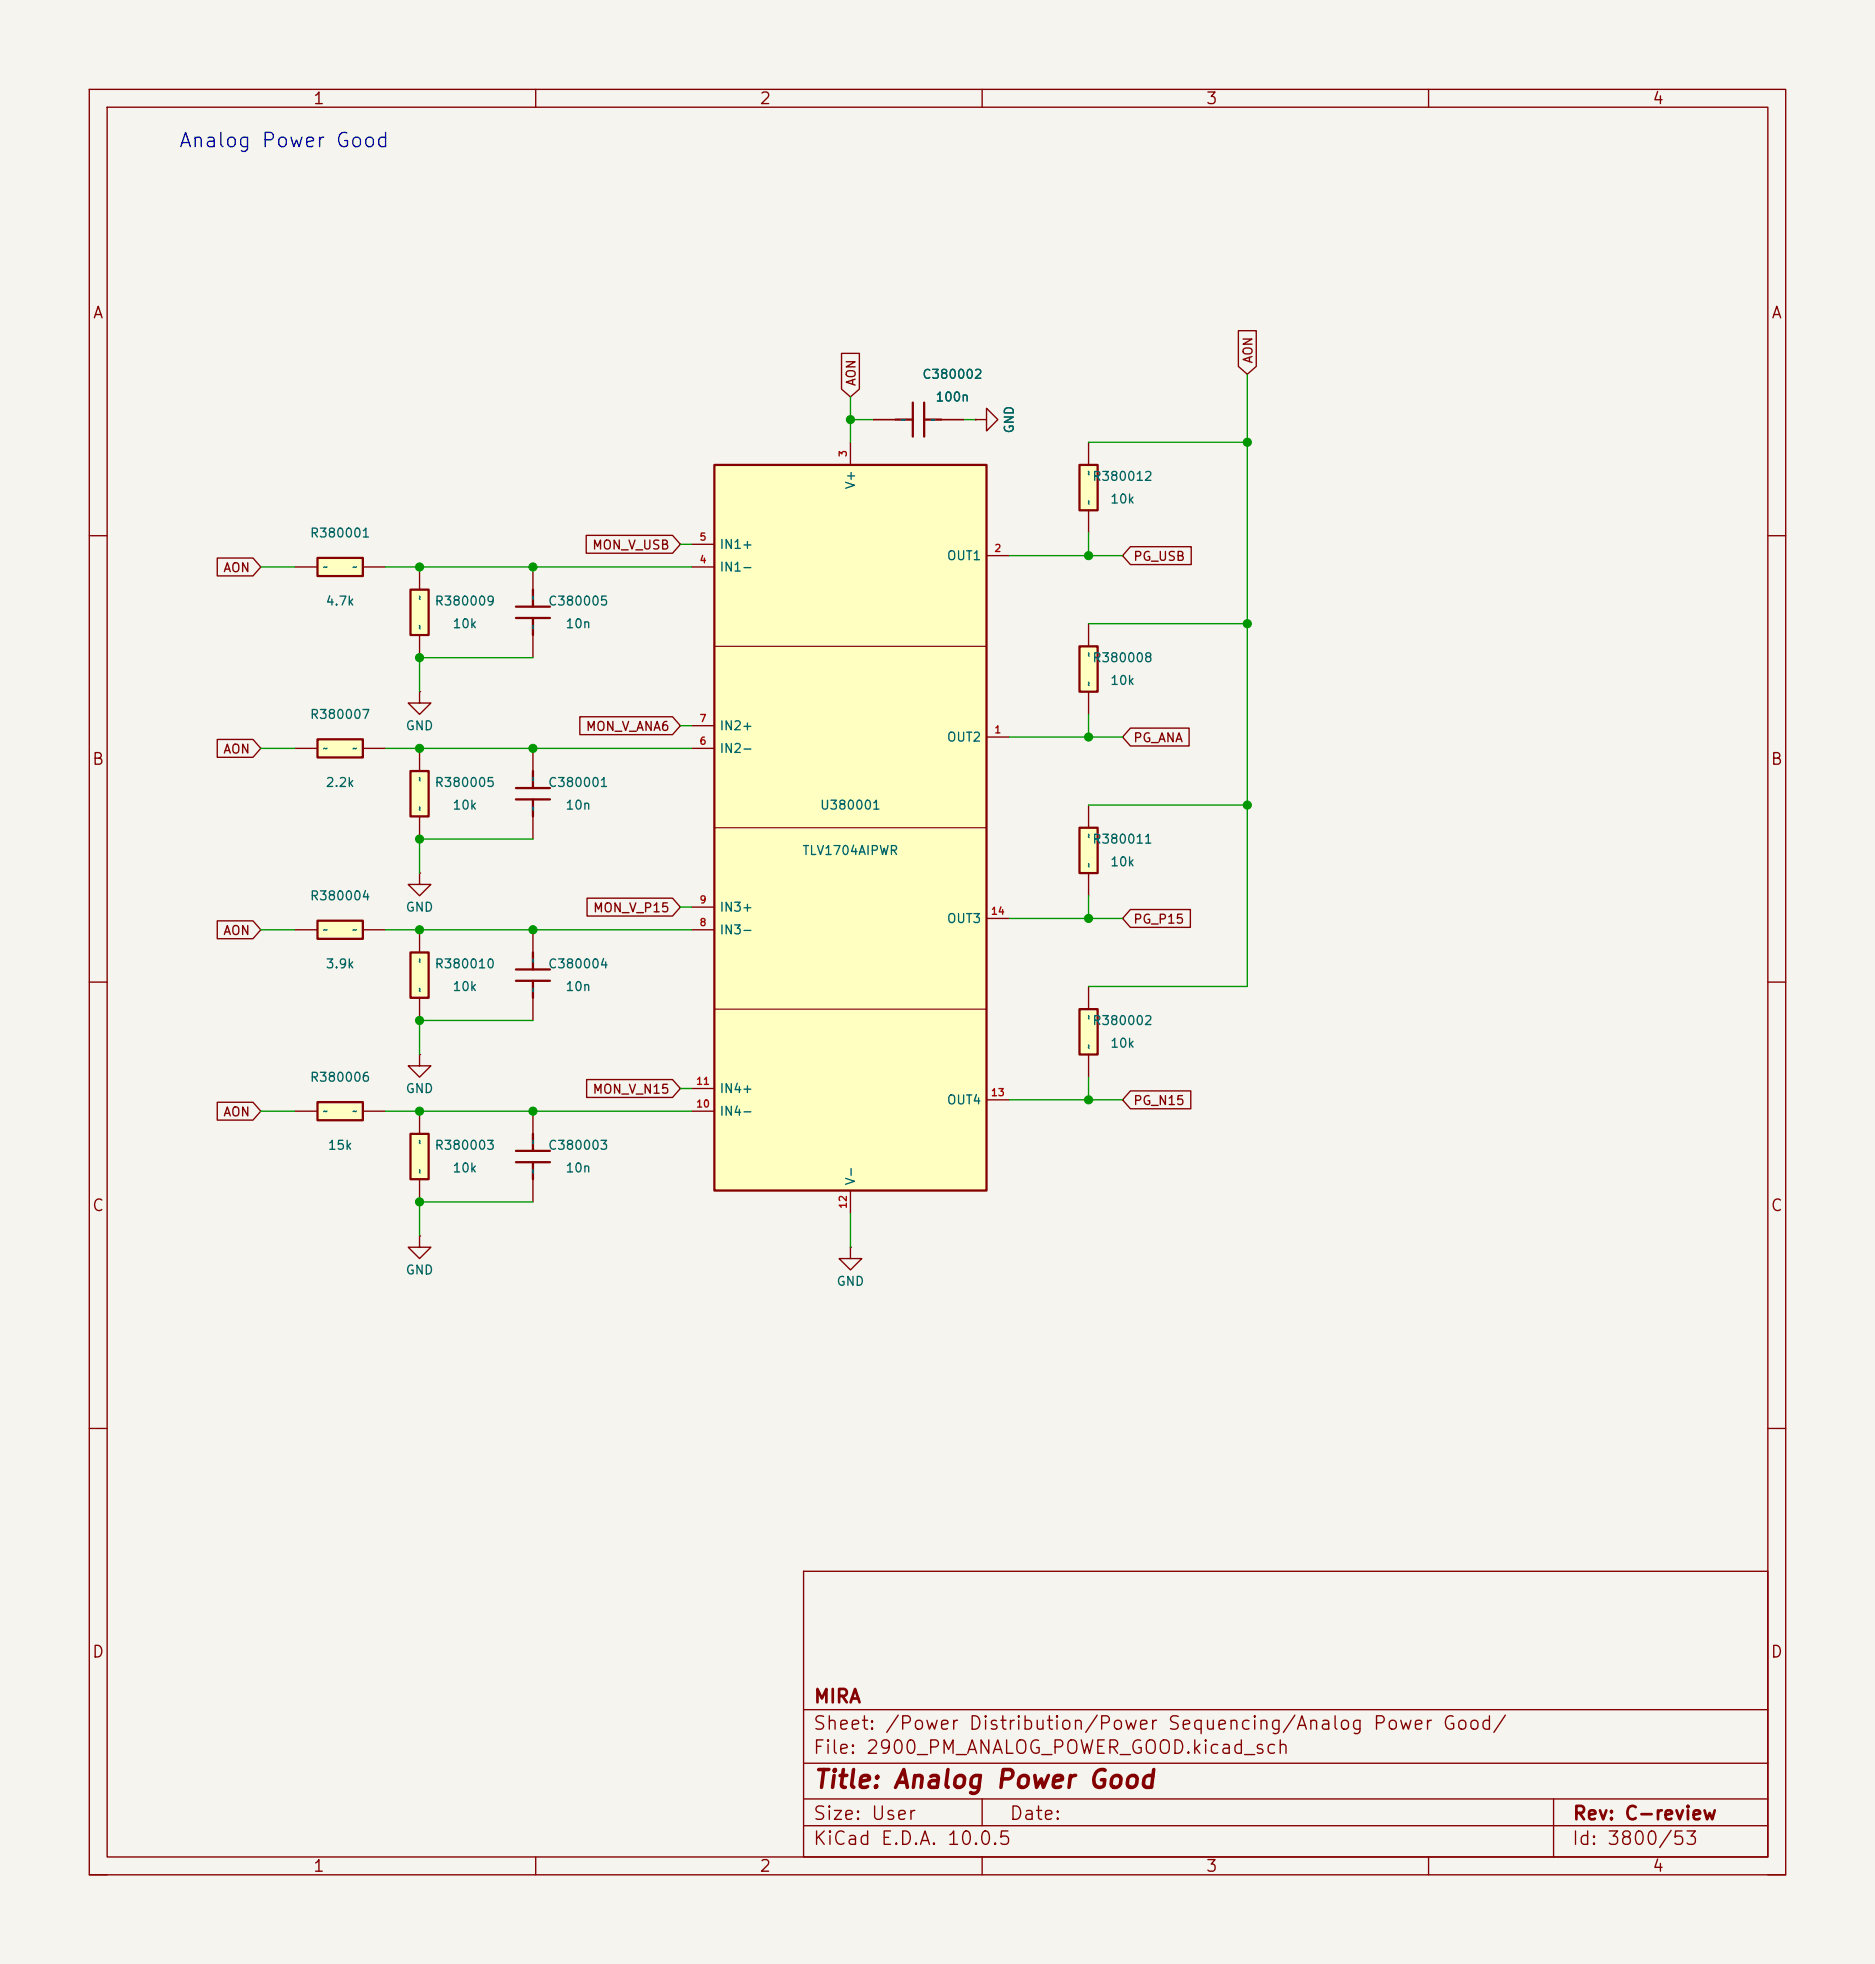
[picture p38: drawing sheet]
<svg xmlns="http://www.w3.org/2000/svg" width="210mm" height="220mm" viewBox="0 0 210 220" stroke-linecap="round" stroke-linejoin="round" font-family="sans-serif">
<defs><g id="words">
<text font-size="2" fill="#840000" x="91" y="200.8">Title: Analog Power Good</text>
<text font-size="1.6" fill="#0000c2" x="19.9" y="16.9">Analog Power Good</text>
<g font-size="1.5" fill="#840000">
<text x="91" y="191.1">MIRA</text>
<text x="91" y="196.9">File: 2900_PM_ANALOG_POWER_GOOD.kicad_sch</text>
<text x="91" y="194.2">Sheet: /Power Distribution/Power Sequencing/Analog Power Good/</text>
<text x="91" y="207.1">KiCad E.D.A. 10.0.5</text>
<text x="91" y="204.3">Size: User</text>
<text x="113" y="204.3">Date:</text>
<text x="176" y="207.1">Id: 3800/53</text>
<text x="176" y="204.2">Rev: C-review</text>
</g>
<g font-size="1.3" fill="#840000">
<text x="35" y="12">1</text>
<text x="85" y="12">2</text>
<text x="135" y="12">3</text>
<text x="185" y="12">4</text>
<text x="10.3" y="36">A</text>
<text x="198.3" y="36">A</text>
<text x="10.2" y="86">B</text>
<text x="198.2" y="86">B</text>
<text x="10.2" y="136">C</text>
<text x="198.2" y="136">C</text>
<text x="10.2" y="186">D</text>
<text x="198.2" y="186">D</text>
<text x="35" y="210">1</text>
<text x="85" y="210">2</text>
<text x="135" y="210">3</text>
<text x="185" y="210">4</text>
</g>
<g font-size="1" fill="#840000">
<text x="140.5" y="40.8" transform="rotate(-90 140.5 40.8)">AON</text>
<text x="96.1" y="43.3" transform="rotate(-90 96.1 43.3)">AON</text>
<text x="24.9" y="64.3">AON</text>
<text x="66.3" y="61.8">MON_V_USB</text>
<text x="126.9" y="63.1">PG_USB</text>
<text x="65.5" y="82.1">MON_V_ANA6</text>
<text x="126.9" y="83.4">PG_ANA</text>
<text x="24.9" y="84.7">AON</text>
<text x="24.9" y="105">AON</text>
<text x="66.4" y="102.4">MON_V_P15</text>
<text x="126.9" y="103.7">PG_P15</text>
<text x="24.9" y="125.3">AON</text>
<text x="66.3" y="122.8">MON_V_N15</text>
<text x="126.9" y="124">PG_N15</text>
</g>
<g font-size="1" fill="#006464">
<text x="103.2" y="42.7">C380002</text>
<text x="104.7" y="45.2">100n</text>
<text x="113.8" y="48.6" transform="rotate(-90 113.8 48.6)">GND</text>
<text x="96" y="54.9" transform="rotate(-90 96 54.9)">V+</text>
<text x="122.3" y="54.1">R380012</text>
<text x="124.3" y="56.6">10k</text>
<text x="34.6" y="60.5">R380001</text>
<text x="80.5" y="64.3">IN1-</text>
<text x="80.5" y="61.7">IN1+</text>
<text x="106" y="63">OUT1</text>
<text x="36.4" y="68.1">4.7k</text>
<text x="48.6" y="68.1">R380009</text>
<text x="50.6" y="70.6">10k</text>
<text x="61.3" y="68.1">C380005</text>
<text x="63.3" y="70.6">10n</text>
<text x="122.3" y="74.4">R380008</text>
<text x="124.3" y="77">10k</text>
<text x="34.6" y="80.8">R380007</text>
<text x="45.4" y="82">GND</text>
<text x="80.5" y="82">IN2+</text>
<text x="106" y="83.3">OUT2</text>
<text x="36.4" y="88.4">2.2k</text>
<text x="48.6" y="88.4">R380005</text>
<text x="61.3" y="88.4">C380001</text>
<text x="80.5" y="84.6">IN2-</text>
<text x="50.6" y="90.9">10k</text>
<text x="63.3" y="90.9">10n</text>
<text x="91.8" y="90.9">U380001</text>
<text x="122.3" y="94.7">R380011</text>
<text x="34.6" y="101.1">R380004</text>
<text x="89.8" y="96">TLV1704AIPWR</text>
<text x="124.3" y="97.3">10k</text>
<text x="45.4" y="102.4">GND</text>
<text x="80.5" y="104.9">IN3-</text>
<text x="80.5" y="102.4">IN3+</text>
<text x="106" y="103.6">OUT3</text>
<text x="36.4" y="108.7">3.9k</text>
<text x="48.6" y="108.7">R380010</text>
<text x="50.6" y="111.3">10k</text>
<text x="61.3" y="108.7">C380004</text>
<text x="63.3" y="111.3">10n</text>
<text x="122.3" y="115.1">R380002</text>
<text x="124.3" y="117.6">10k</text>
<text x="34.6" y="121.4">R380006</text>
<text x="45.4" y="122.7">GND</text>
<text x="80.5" y="125.2">IN4-</text>
<text x="80.5" y="122.7">IN4+</text>
<text x="106" y="124">OUT4</text>
<text x="36.6" y="129">15k</text>
<text x="48.6" y="129">R380003</text>
<text x="50.6" y="131.6">10k</text>
<text x="61.3" y="129">C380003</text>
<text x="63.3" y="131.6">10n</text>
<text x="96" y="132.9" transform="rotate(-90 96 132.9)">V-</text>
<text x="45.4" y="143">GND</text>
<text x="93.6" y="144.3">GND</text>
</g>
<g font-size=".8" fill="#006464">
<text x="100.9" y="47.6">~</text>
<text x="104.2" y="47.6">~</text>
<text x="122.5" y="53.3" transform="rotate(-90 122.5 53.3)">~</text>
<text x="122.5" y="56.6" transform="rotate(-90 122.5 56.6)">~</text>
<text x="36.1" y="64.1">~</text>
<text x="39.4" y="64.1">~</text>
<text x="47.6" y="70.6" transform="rotate(-90 47.6 70.6)">~</text>
<text x="47.6" y="67.3" transform="rotate(-90 47.6 67.3)">~</text>
<text x="60.3" y="70.6" transform="rotate(-90 60.3 70.6)">~</text>
<text x="60.3" y="67.3" transform="rotate(-90 60.3 67.3)">~</text>
<text x="122.5" y="77" transform="rotate(-90 122.5 77)">~</text>
<text x="122.5" y="73.7" transform="rotate(-90 122.5 73.7)">~</text>
<text x="36.1" y="84.4">~</text>
<text x="39.4" y="84.4">~</text>
<text x="47.6" y="87.6" transform="rotate(-90 47.6 87.6)">~</text>
<text x="60.3" y="87.6" transform="rotate(-90 60.3 87.6)">~</text>
<text x="47.6" y="90.9" transform="rotate(-90 47.6 90.9)">~</text>
<text x="60.3" y="90.9" transform="rotate(-90 60.3 90.9)">~</text>
<text x="122.5" y="94" transform="rotate(-90 122.5 94)">~</text>
<text x="122.5" y="97.3" transform="rotate(-90 122.5 97.3)">~</text>
<text x="36.1" y="104.8">~</text>
<text x="39.4" y="104.8">~</text>
<text x="47.6" y="108" transform="rotate(-90 47.6 108)">~</text>
<text x="60.3" y="108" transform="rotate(-90 60.3 108)">~</text>
<text x="47.6" y="111.2" transform="rotate(-90 47.6 111.2)">~</text>
<text x="60.3" y="111.2" transform="rotate(-90 60.3 111.2)">~</text>
<text x="122.5" y="117.6" transform="rotate(-90 122.5 117.6)">~</text>
<text x="122.5" y="114.3" transform="rotate(-90 122.5 114.3)">~</text>
<text x="36.1" y="125.1">~</text>
<text x="39.4" y="125.1">~</text>
<text x="47.6" y="131.6" transform="rotate(-90 47.6 131.6)">~</text>
<text x="47.6" y="128.3" transform="rotate(-90 47.6 128.3)">~</text>
<text x="60.3" y="131.6" transform="rotate(-90 60.3 131.6)">~</text>
<text x="60.3" y="128.3" transform="rotate(-90 60.3 128.3)">~</text>
</g>
<g font-size=".8" fill="#a90000">
<text x="95" y="51.3" transform="rotate(-90 95 51.3)">3</text>
<text x="78.3" y="63.3">4</text>
<text x="78.3" y="60.8">5</text>
<text x="111.3" y="62">2</text>
<text x="78.3" y="83.6">6</text>
<text x="78.3" y="81.1">7</text>
<text x="111.3" y="82.3">1</text>
<text x="78.3" y="101.4">9</text>
<text x="78.3" y="103.9">8</text>
<text x="110.9" y="102.7">14</text>
<text x="77.9" y="124.3">10</text>
<text x="77.9" y="121.7">11</text>
<text x="110.9" y="123">13</text>
<text x="95" y="135.5" transform="rotate(-90 95 135.5)">12</text>
</g>
</g></defs>
<path d="M0 0h210v220h-210z" fill="#f5f4ef" stroke="#f5f4ef" stroke-width=".11"/>
<g fill="none" stroke="#840000" stroke-width=".15">
<path d="M10 10h190v200h-190zM12 12h186v196h-186zM60 10v2M110 10v2M160 10v2M10 60h2M198 60h2M10 110h2M198 110h2M10 160h2M90 176h108v32h-108zM198 160h2"/>
<path d="M90 197.5h108M90 191.5h108M10 210h2M60 208v2M90 204.5h108M90 201.5h108M110 201.5v3M110 208v2M160 208v2M174 201.5v6.5M198 210h2"/>
</g>
<path d="M80 52.1h30.5v81.3h-30.5z" fill="#ffffc2"/>
<path d="M80 52.1h30.5v81.3h-30.5z" fill="none" stroke="#840000" stroke-width=".25"/>
<path d="M80 72.4h30.5M80 92.7h30.5M80 113h30.5" fill="none" stroke="#840000" stroke-width=".13"/>
<g fill="none" stroke="#840000" stroke-width=".15">
<path d="M95.2 49.5v2.6M77.5 63.5h2.5M77.5 61h2.5M110.5 62.2h2.5M77.5 83.8h2.5M77.5 81.3h2.5M110.5 82.6h2.5M77.5 104.2h2.5M77.5 101.6h2.5M110.5 102.9h2.5M77.5 124.5h2.5M77.5 121.9h2.5"/>
<path d="M95.2 133.4v2.5M110.5 123.2h2.5"/>
</g>
<path d="M46 106.7h2v5.1h-2z" fill="#ffffc2"/>
<path d="M100.3 47h1.9M102.2 45.1v3.8M103.5 47h1.9M103.5 45.1v3.8M46 106.7h2v5.1h-2z" fill="none" stroke="#840000" stroke-width=".25"/>
<path d="M97.8 47h2.5M105.4 47h2.5M109.2 47h1.3v-1.3l1.3 1.3-1.3 1.3v-1.3M109.2 47h.1M47 104.2v2.5M47 111.8v2.5" fill="none" stroke="#840000" stroke-width=".15"/>
<path d="M46 127h2v5.1h-2z" fill="#ffffc2"/>
<path d="M46 127h2v5.1h-2zM57.8 128.9h3.8M57.8 130.2h3.8M59.7 127v1.9M59.7 130.2v1.9" fill="none" stroke="#840000" stroke-width=".25"/>
<path d="M47 97.8v1.3h1.3l-1.3 1.2-1.3-1.2h1.3M47 97.8h.1M47 138.4v1.3h1.3l-1.3 1.3-1.3-1.3h1.3M47 138.4h.1M47 124.5v2.5M47 132.1v2.5M59.7 124.5v2.5M59.7 132.1v2.5" fill="none" stroke="#840000" stroke-width=".15"/>
<path d="M120.9 72.4h2v5.1h-2z" fill="#ffffc2"/>
<path d="M120.9 72.4h2v5.1h-2z" fill="none" stroke="#840000" stroke-width=".25"/>
<path d="M121.9 69.9v2.5M121.9 77.5v2.5" fill="none" stroke="#840000" stroke-width=".15"/>
<path d="M120.9 113h2v5.1h-2z" fill="#ffffc2"/>
<path d="M57.8 68h3.8M57.8 69.2h3.8M59.7 66.1v1.9M59.7 69.2v1.9M120.9 113h2v5.1h-2z" fill="none" stroke="#840000" stroke-width=".25"/>
<path d="M59.7 63.5v2.6M59.7 71.1v2.6M121.9 110.5v2.5M121.9 118.1v2.6" fill="none" stroke="#840000" stroke-width=".15"/>
<path d="M46 66.1h2v5h-2z" fill="#ffffc2"/>
<path d="M46 66.1h2v5h-2z" fill="none" stroke="#840000" stroke-width=".25"/>
<path d="M47 63.5v2.6M47 71.1v2.6" fill="none" stroke="#840000" stroke-width=".15"/>
<path d="M120.9 52.1h2v5.1h-2z" fill="#ffffc2"/>
<path d="M120.9 52.1h2v5.1h-2zM57.8 88.3h3.8M57.8 89.5h3.8M59.7 86.4v1.9M59.7 89.5v2M57.8 108.6h3.8M57.8 109.9h3.8M59.7 106.7v1.9M59.7 109.9v1.9" fill="none" stroke="#840000" stroke-width=".25"/>
<path d="M121.9 49.5v2.6M121.9 57.2v2.5M47 77.5v1.3h1.3l-1.3 1.2-1.3-1.2h1.3M47 77.5h.1M59.7 83.8v2.6M59.7 91.5v2.5M59.7 104.2v2.5M59.7 111.8v2.5M95.2 139.7v1.3h1.3l-1.3 1.3-1.2-1.3h1.2M95.2 139.7h.1" fill="none" stroke="#840000" stroke-width=".15"/>
<path d="M35.6 62.5h5v2h-5z" fill="#ffffc2"/>
<path d="M35.6 62.5h5v2h-5z" fill="none" stroke="#840000" stroke-width=".25"/>
<path d="M33 63.5h2.6M40.6 63.5h2.6" fill="none" stroke="#840000" stroke-width=".15"/>
<path d="M35.6 82.8h5v2h-5z" fill="#ffffc2"/>
<path d="M35.6 82.8h5v2h-5z" fill="none" stroke="#840000" stroke-width=".25"/>
<path d="M33 83.8h2.6M40.6 83.8h2.6" fill="none" stroke="#840000" stroke-width=".15"/>
<path d="M46 86.4h2v5.1h-2z" fill="#ffffc2"/>
<path d="M46 86.4h2v5.1h-2z" fill="none" stroke="#840000" stroke-width=".25"/>
<path d="M47 83.8v2.6M47 91.5v2.5M47 118.1v1.3h1.3l-1.3 1.3-1.3-1.3h1.3M47 118.1h.1" fill="none" stroke="#840000" stroke-width=".15"/>
<path d="M120.9 92.7h2v5.1h-2z" fill="#ffffc2"/>
<path d="M120.9 92.7h2v5.1h-2z" fill="none" stroke="#840000" stroke-width=".25"/>
<path d="M121.9 90.2v2.5M121.9 97.8v2.5" fill="none" stroke="#840000" stroke-width=".15"/>
<path d="M35.6 103.1h5v2.1h-5z" fill="#ffffc2"/>
<path d="M35.6 103.1h5v2.1h-5z" fill="none" stroke="#840000" stroke-width=".25"/>
<path d="M33 104.2h2.6M40.6 104.2h2.6" fill="none" stroke="#840000" stroke-width=".15"/>
<path d="M35.6 123.5h5v2h-5z" fill="#ffffc2"/>
<path d="M35.6 123.5h5v2h-5z" fill="none" stroke="#840000" stroke-width=".25"/>
<g fill="none" stroke="#840000" stroke-width=".15">
<path d="M94.2 39.6h2.1v4l-1.1 .9-1-.9zM138.7 37h2v4l-1 .9-1-.9zM65.7 60h9.6l.9 1-.9 1h-9.6zM97.8 47h2.5M105.4 47h2.5M109.2 47h.1M24.3 62.5h4l.9 1-.9 1h-4zM126.6 61.2h6.8v2h-6.8l-.9-1zM24.3 82.8h4l.9 1-.9 1h-4zM64.9 80.3h10.4l.9 1-.9 1h-10.4zM126.6 81.6h6.6v2h-6.6l-.9-1zM24.3 103.2h4l.9 1-.9 1h-4z"/>
<path d="M65.8 100.6h9.5l.9 1-.9 1h-9.5zM126.6 101.9h6.7v2h-6.7l-.9-1zM24.3 123.5h4l.9 1-.9 1h-4zM33 124.5h2.6M40.6 124.5h2.6M65.7 120.9h9.6l.9 1-.9 1h-9.6zM126.6 122.2h6.8v2h-6.8l-.9-1z"/>
</g>
<g fill="none" stroke="#009600" stroke-width=".15">
<path d="M95.2 47h2.6M95.2 44.5v5M107.9 47h1.3M121.9 49.5h17.8M121.9 59.7v2.5M139.7 41.9v68.6h-17.8M29.2 63.5h3.8M43.2 63.5h34.3M59.7 73.7h-12.7v3.8M76.2 61h1.3M113 62.2h12.7M121.9 69.9h17.8"/>
<path d="M29.2 83.8h3.8M43.2 83.8h34.3M59.7 94h-12.7v3.8M76.2 81.3h1.3M113 82.6h12.7M121.9 90.2h17.8M121.9 80v2.6M29.2 104.2h3.8M43.2 104.2h34.3M59.7 114.3h-12.7v3.8M76.2 101.6h1.3M113 102.9h12.7"/>
<path d="M121.9 100.3v2.6M29.2 124.5h3.8M43.2 124.5h34.3M59.7 134.6h-12.7v3.8M76.2 121.9h1.3M95.2 135.9v3.8M113 123.2h12.7M121.9 120.7v2.5"/>
</g>
<g fill="#009600" stroke="#009600" stroke-width=".11">
<circle cx="121.9" cy="102.9" r=".46"/>
<circle cx="59.7" cy="63.5" r=".46"/>
<circle cx="139.7" cy="69.9" r=".46"/>
<circle cx="139.7" cy="49.5" r=".46"/>
<circle cx="139.7" cy="90.2" r=".46"/>
<circle cx="95.2" cy="47" r=".46"/>
<circle cx="121.9" cy="62.2" r=".46"/>
<circle cx="121.9" cy="123.2" r=".46"/>
<circle cx="121.9" cy="82.6" r=".46"/>
<circle cx="47" cy="94" r=".46"/>
<circle cx="47" cy="83.8" r=".46"/>
<circle cx="47" cy="63.5" r=".46"/>
<circle cx="47" cy="73.7" r=".46"/>
<circle cx="59.7" cy="83.8" r=".46"/>
<circle cx="59.7" cy="104.2" r=".46"/>
<circle cx="47" cy="104.2" r=".46"/>
<circle cx="47" cy="124.5" r=".46"/>
<circle cx="47" cy="134.6" r=".46"/>
<circle cx="59.7" cy="124.5" r=".46"/>
<circle cx="47" cy="114.3" r=".46"/>
</g>
<use href="#words"/>
</svg>
